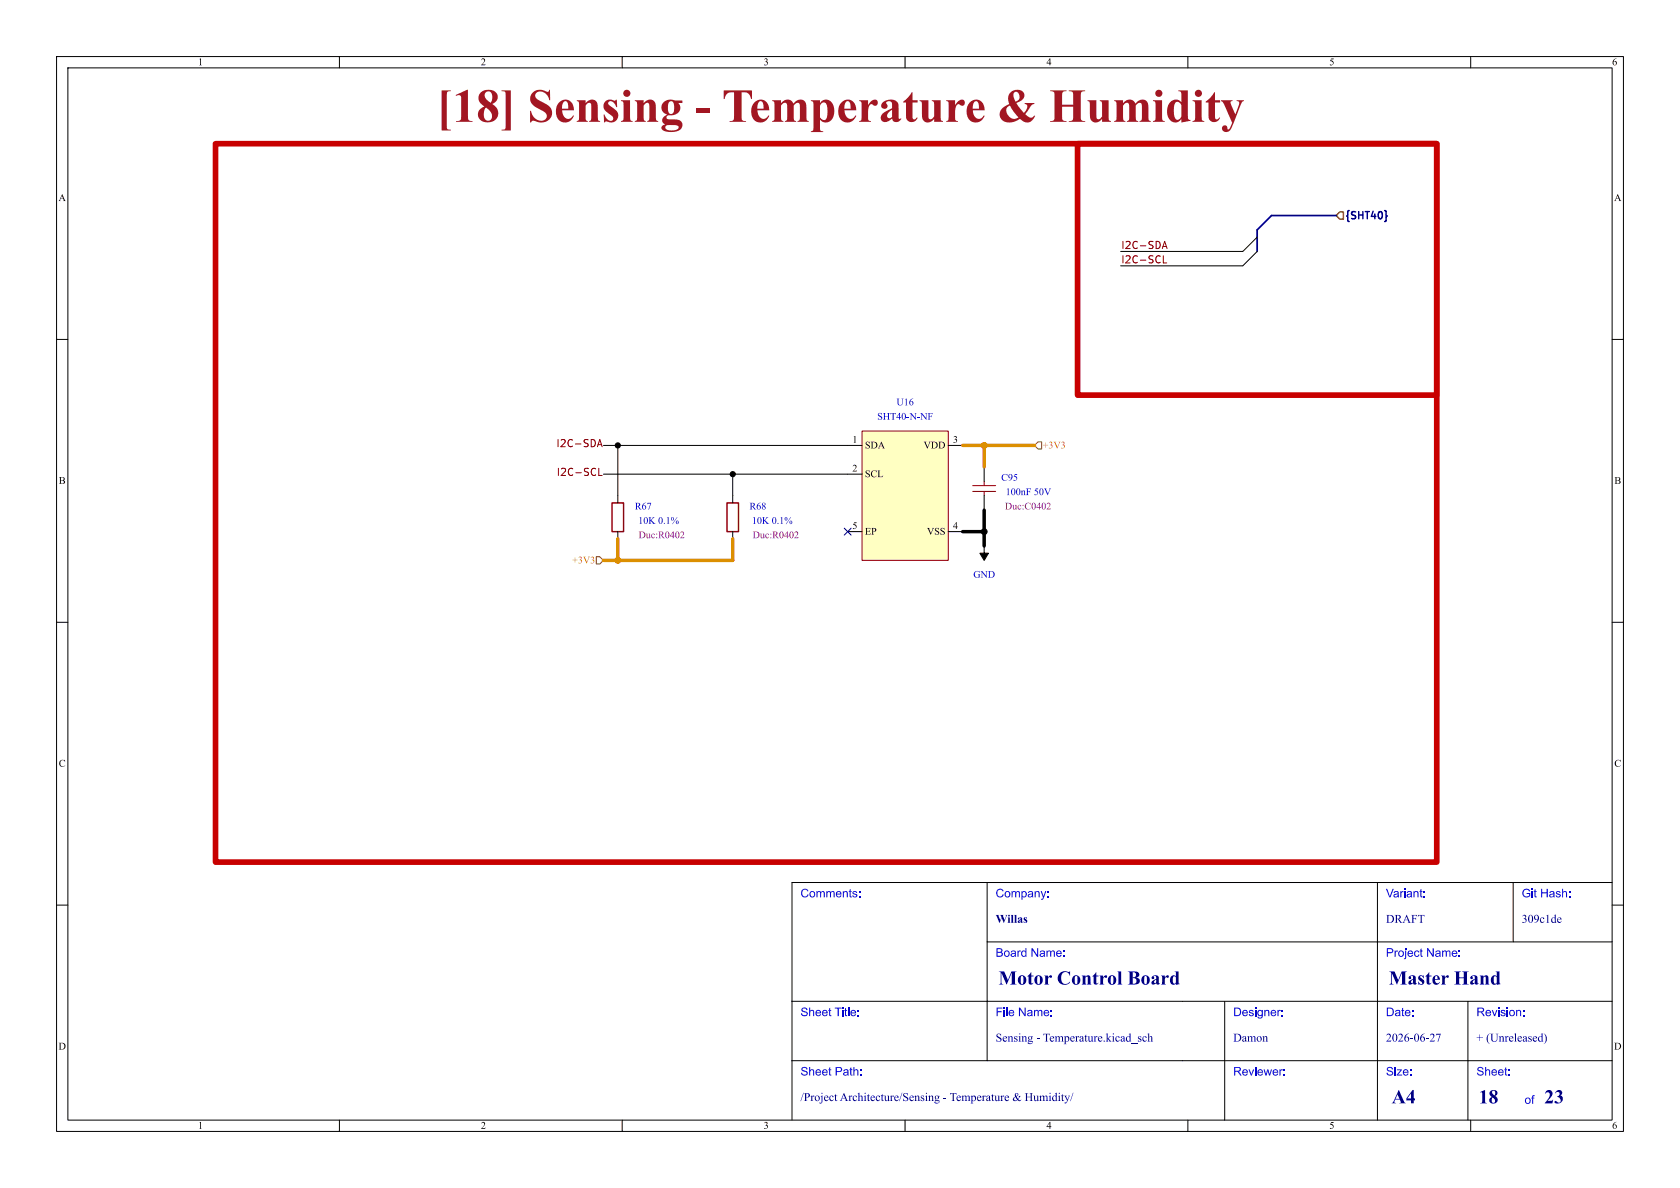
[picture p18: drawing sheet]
<svg xmlns="http://www.w3.org/2000/svg" width="297mm" height="210mm" viewBox="0 0 297 210" stroke-linecap="round" stroke-linejoin="round" font-family="sans-serif">
<defs><g id="words">
<text font-size="8.4" fill="#a21622" x="77.2" y="23.7">[18]Sensing- Temperature&amp; Humidity</text>
<g font-size="3.5" fill="#00007f">
<text x="176.5" y="174.9">Motor ControlBoard</text>
<text x="245.5" y="174.9">MasterHand</text>
<text x="246" y="195.9">A4</text>
<text x="261.4" y="196">18</text>
<text x="273" y="196">23</text>
</g>
<g font-size="2.1" fill="#00f">
<text x="141.5" y="159.2">Comments:</text>
<text x="176" y="159.2">Company:</text>
<text x="245" y="159.2">Variant:</text>
<text x="269" y="159.2">Git Hash:</text>
<text x="176" y="169.7">Board Name:</text>
<text x="245" y="169.7">Project Name:</text>
<text x="141.5" y="180.2">Sheet Title:</text>
<text x="176" y="180.2">File Name:</text>
<text x="218" y="180.2">Designer:</text>
<text x="245" y="180.2">Date:</text>
<text x="261" y="180.2">Revision:</text>
<text x="141.5" y="190.7">Sheet Path:</text>
<text x="218" y="190.7">Reviewer:</text>
<text x="245" y="190.7">Size:</text>
<text x="261" y="190.7">Sheet:</text>
<text x="269.5" y="195.7">of</text>
</g>
<g font-size="2.1" fill="#00007f">
<text x="176" y="163.7">Willas</text>
<text x="245" y="163.7">DRAFT</text>
<text x="269" y="163.7">309c1de</text>
<text x="176" y="184.7">Sensing- Temperature.kicad_sch</text>
<text x="218" y="184.7">Damon</text>
<text x="245" y="184.7">2026-06-27</text>
<text x="261" y="184.7">+ (Unreleased)</text>
<text x="141.5" y="195.2">/ProjectArchitecture/SensingTemperature&amp; Humidity/</text>
</g>
<g font-size="1.8">
<text x="35" y="12">1</text>
<text x="85" y="12">2</text>
<text x="135" y="12">3</text>
<text x="185" y="12">4</text>
<text x="235" y="12">5</text>
<text x="285" y="12">6</text>
<text x="10.3" y="36">A</text>
<text x="285.3" y="36">A</text>
<text x="150.7" y="78.5">1</text>
<text x="150.7" y="83.6">2</text>
<text x="152.9" y="79.7">SDA</text>
<text x="163.3" y="79.7">VDD</text>
<text x="168.5" y="78.5">3</text>
<text x="10.4" y="86">B</text>
<text x="152.9" y="84.8">SCL</text>
<text x="285.4" y="86">B</text>
<text x="150.7" y="93.7">5</text>
<text x="152.9" y="95">EP</text>
<text x="163.9" y="95">VSS</text>
<text x="168.5" y="93.7">4</text>
<text x="10.4" y="136">C</text>
<text x="285.4" y="136">C</text>
<text x="10.3" y="186">D</text>
<text x="285.3" y="186">D</text>
<text x="35" y="200">1</text>
<text x="85" y="200">2</text>
<text x="135" y="200">3</text>
<text x="185" y="200">4</text>
<text x="235" y="200">5</text>
<text x="285" y="200">6</text>
</g>
<text font-size="1.8" fill="#000084" x="237.7" y="39.1">{SHT40}</text>
<g font-size="1.8" fill="#840000">
<text x="198.1" y="44.1">I2C-SDA</text>
<text x="198.1" y="46.6">I2C-SCL</text>
<text x="98.3" y="79.3">I2C-SDA</text>
<text x="98.3" y="84.3">I2C-SCL</text>
</g>
<g font-size="1.8" fill="#0000c2">
<text x="155.1" y="74.6">SHT40-N-NF</text>
<text x="158.5" y="72.1">U16</text>
<text x="177" y="85.4">C95</text>
<text x="177.8" y="88">100nF50V</text>
<text x="112.2" y="90.5">R67</text>
<text x="112.8" y="93.1">10K 0.1%</text>
<text x="132.5" y="90.5">R68</text>
<text x="132.9" y="93.1">10K 0.1%</text>
<text x="172.1" y="102.6">GND</text>
</g>
<g font-size="1.8" fill="#dc8e00">
<text x="184.3" y="79.7">+3V3</text>
<text x="101.2" y="100">+3V3</text>
</g>
<g font-size="1.8" fill="#840084">
<text x="112.9" y="95.6">Duc:R0402</text>
<text x="133.1" y="95.6">Duc:R0402</text>
<text x="177.7" y="90.5">Duc:C0402</text>
</g>
</g></defs>
<g fill="none" stroke="#000" stroke-width=".18">
<path d="M10 10h277v190h-277zM12 12h273v186h-273zM60 10v2M110 10v2M160 10v2M210 10v2M260 10v2M10 60h2M285 60h2M10 110h2M285 110h2M174.5 156v31.5"/>
<path d="M243.5 156v42M267.5 156v10.5M285 156h-145v42M10 160h2M140 177h145M174.5 166.5h110.5M216.5 177v21M259.5 177v21M285 160h2M60 198v2M110 198v2M140 187.5h145"/>
<path d="M160 198v2M210 198v2M260 198v2"/>
</g>
<path d="M174 96.5v1.3h.8l-.8 1.3-.8-1.3h.8z" fill="#060000"/>
<path d="M174 96.5v1.3h.8l-.8 1.3-.8-1.3h.8" fill="none" stroke="#060000" stroke-width=".18"/>
<path d="M152.4 76.2h15.2v22.9h-15.2z" fill="#ffffc2"/>
<path d="M205.5 43.9l.4-1.2 .4 1.2M205.6 43.6h.6M205.7 45.2v1.3h.6M105.6 79l.4-1.3 .5 1.3M105.7 78.6h.6M152.4 76.2h15.2v22.9h-15.2zM105.9 82.8v1.3h.6M172 86.9h4M172 85.9h4M174 85.1v.8M174 86.9v.7" fill="none" stroke="#840000" stroke-width=".18"/>
<g fill="none" stroke="#000" stroke-width=".18">
<path d="M222.2 41.9l-2.5 2.6h-21.6M222.2 44.5l-2.5 2.5h-21.6M106.7 78.7h45.7M109.2 78.7v10.2M167.6 78.7h2.6M106.7 83.8h45.7M109.2 94v1.3M129.5 83.8v5.1M129.5 94v1.3M149.9 94h2.5M167.6 94h2.6M174 82.6v2.5"/>
<path d="M174 87.6v2.6"/>
</g>
<path d="M108.2 88.9h2v5.1h-2zM128.5 88.9h2.1v5.1h-2.1z" fill="none" stroke="#840000" stroke-width=".25"/>
<path d="M183.5 78.1h.6v1.3h-.6l-.6-.7zM105.4 98.4h.6l.7 .7-.7 .6h-.6z" fill="none" stroke="#725600" stroke-width=".18"/>
<path d="M245 38l.2 .2-.2 .2" fill="none" stroke="#000084" stroke-width=".25"/>
<path d="M236.9 37.5h.6v1.2h-.6l-.7-.6z" fill="none" stroke="#725600" stroke-width=".25"/>
<path d="M236.2 38.1h-11.4l-2.6 2.5v3.9" fill="none" stroke="#000084" stroke-width=".3"/>
<path d="M170.2 94h3.8M174 90.2v6.3" fill="none" stroke="#000" stroke-width=".61"/>
<path d="M170.2 78.7h12.7M174 78.7v3.9M109.2 95.3v3.8M129.5 95.3v3.8h-22.8" fill="none" stroke="#dc8e00" stroke-width=".61"/>
<path d="M149.3 93.4l1.2 1.2M150.5 93.4l-1.2 1.2" fill="none" stroke="#000084" stroke-width=".18"/>
<path d="M38.1 25.4h215.9v127h-215.9zM190.5 25.4h63.5v44.5h-63.5z" fill="none" stroke="#c80000" stroke-width="1"/>
<g fill="#000" stroke="#000" stroke-width=".18">
<circle cx="109.2" cy="78.7" r=".46"/>
<circle cx="129.5" cy="83.8" r=".46"/>
<circle cx="174" cy="94" r=".52"/>
</g>
<g fill="#dc8e00" stroke="#dc8e00" stroke-width=".18">
<circle cx="174" cy="78.7" r=".52"/>
<circle cx="109.2" cy="99.1" r=".52"/>
</g>
<use href="#words"/>
</svg>
